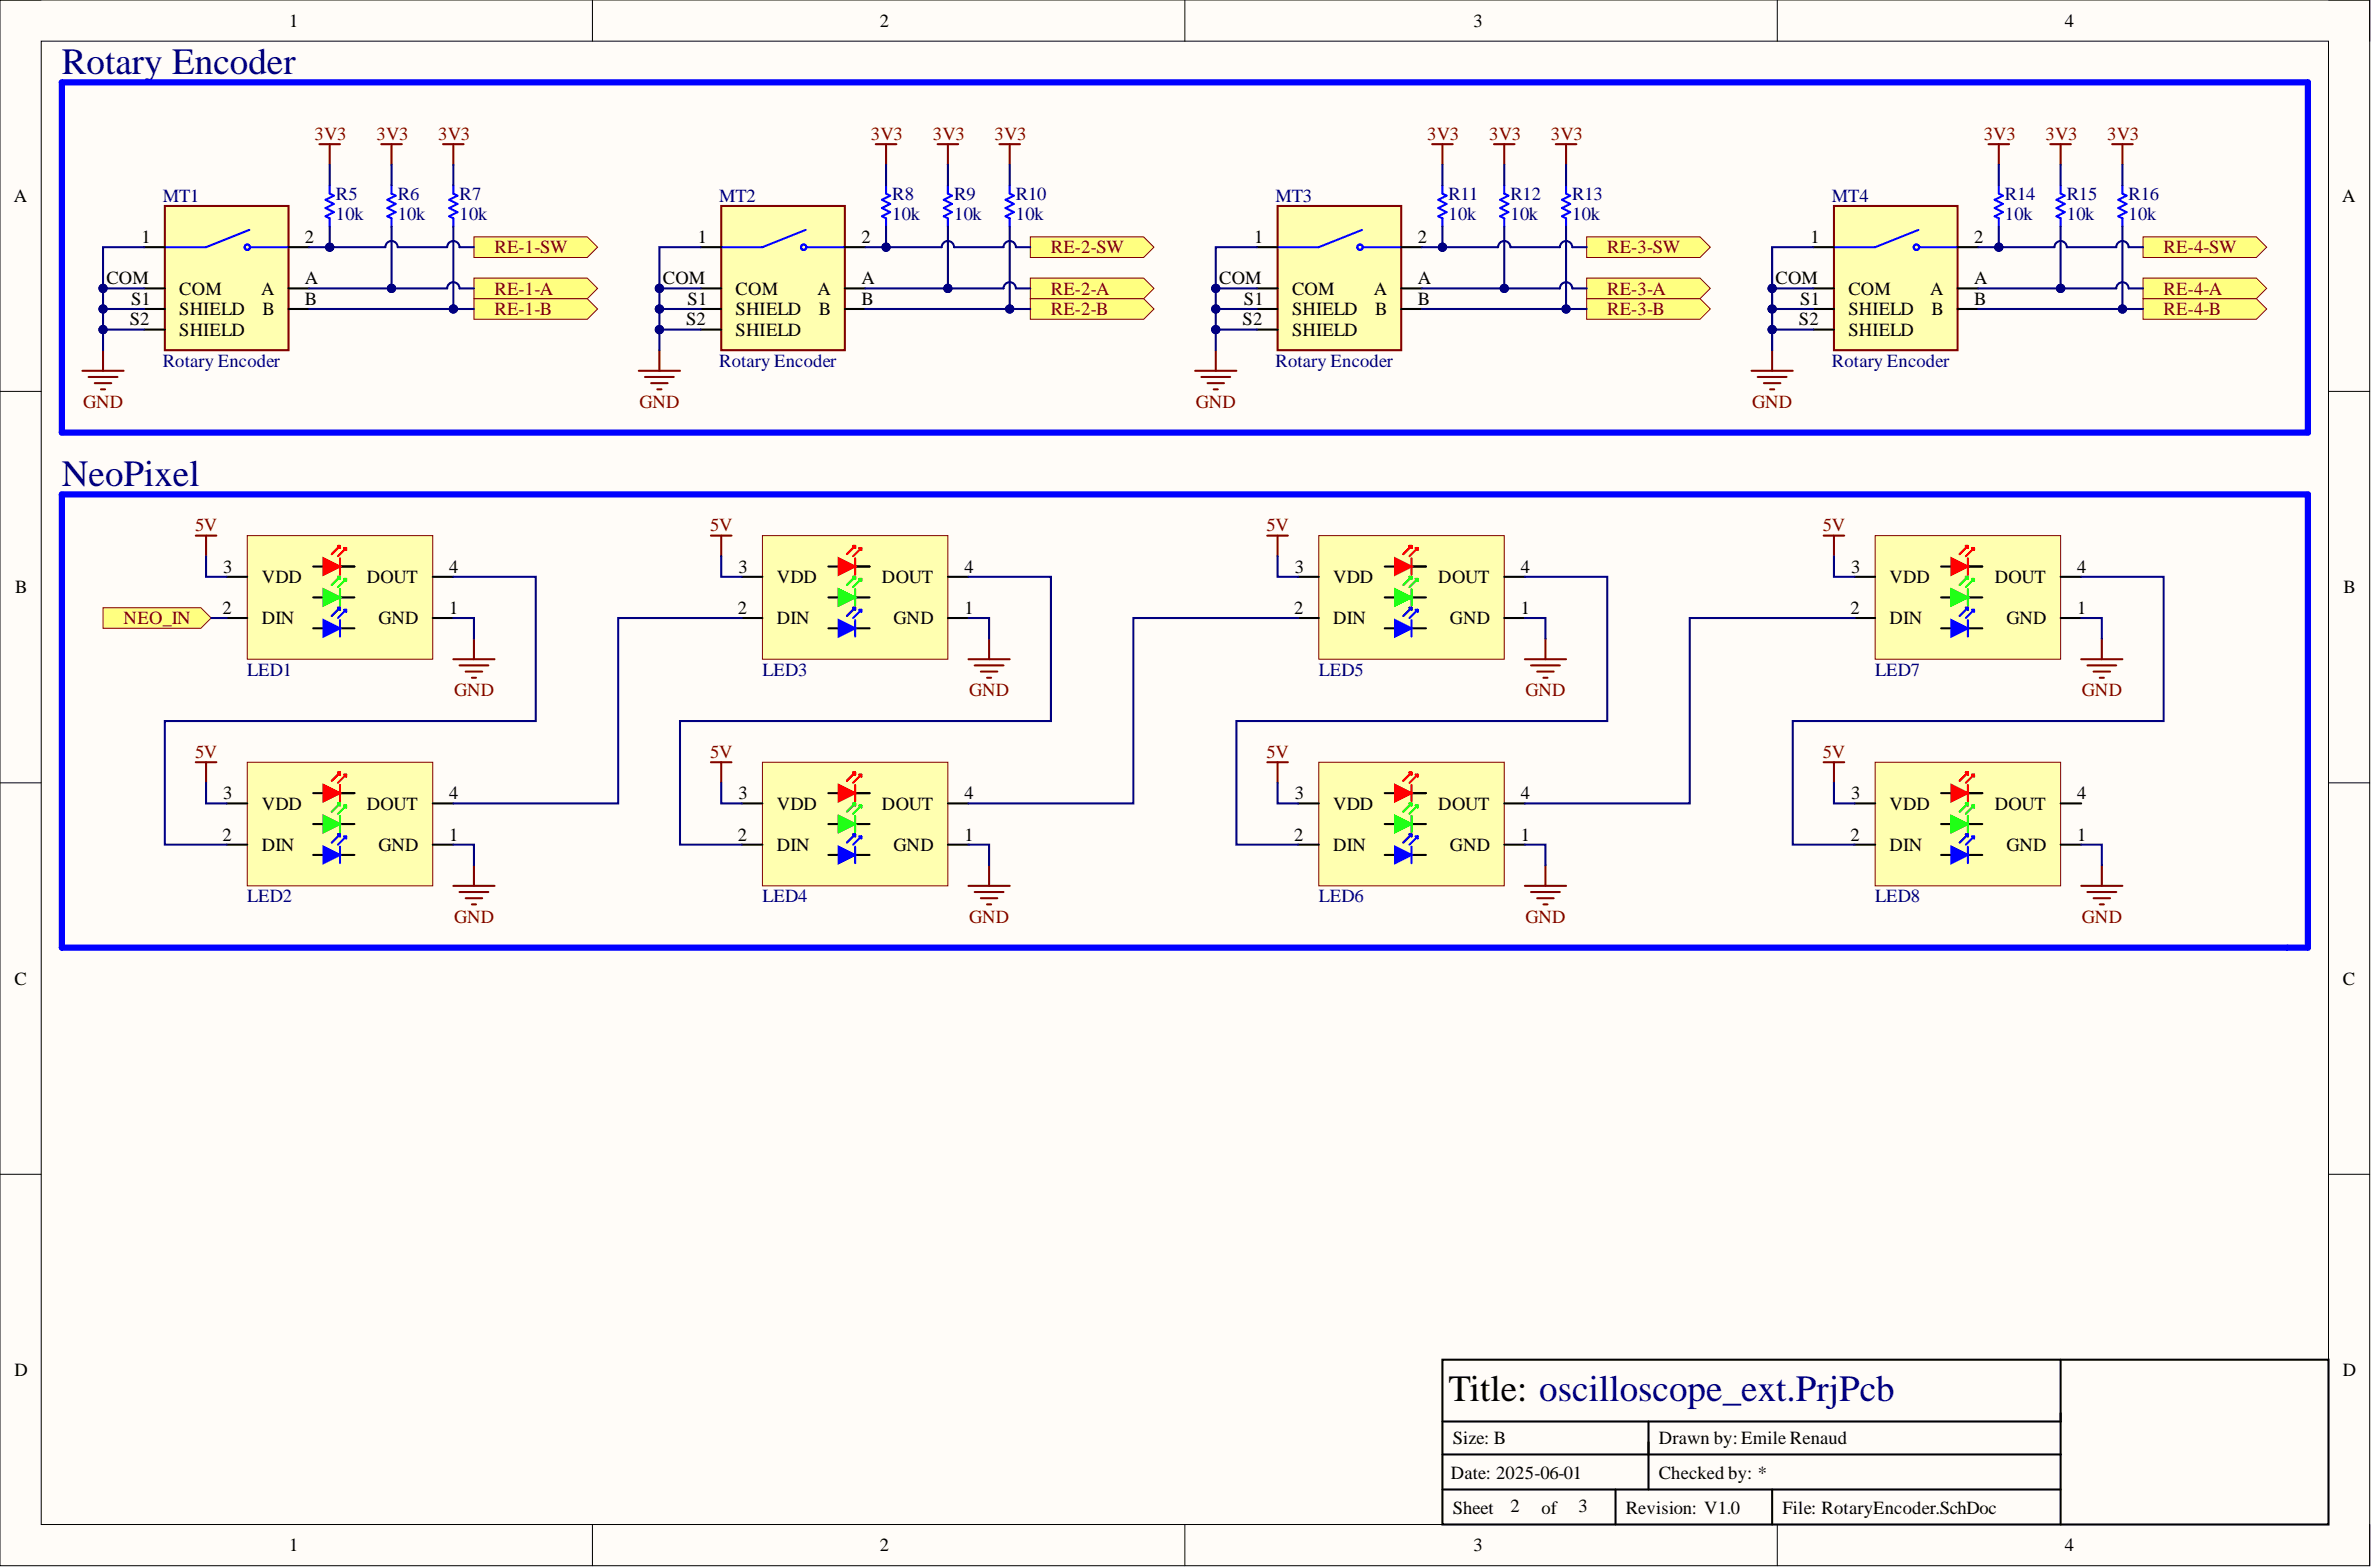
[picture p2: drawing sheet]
<svg xmlns="http://www.w3.org/2000/svg" width="292mm" height="193mm" viewBox="0 0 292 193" stroke-linecap="round" stroke-linejoin="round" font-family="sans-serif">
<defs><g id="words">
<g font-size="4.6" fill="#000080">
<text x="7.6" y="9.1">Rotary Encoder</text>
<text x="7.6" y="59.9">NeoPixel</text>
</g>
<text font-size="4.6" x="178.5" y="172.5">Title: oscilloscope_ext.PrjPcb</text>
<g font-size="2.3">
<text x="35.6" y="3.3">1</text>
<text x="108.4" y="3.3">2</text>
<text x="181.5" y="3.3">3</text>
<text x="254.4" y="3.3">4</text>
<text x="1.7" y="24.9">A</text>
<text x="17.4" y="29.9">1</text>
<text x="37.6" y="29.9">2</text>
<text x="86" y="29.9">1</text>
<text x="106.1" y="29.9">2</text>
<text x="154.5" y="29.9">1</text>
<text x="174.7" y="29.9">2</text>
<text x="223.1" y="29.9">1</text>
<text x="243.2" y="29.9">2</text>
<text x="288.6" y="24.9">A</text>
<text x="13.1" y="35">COM</text>
<text x="37.6" y="35">A</text>
<text x="81.7" y="35">COM</text>
<text x="106.1" y="35">A</text>
<text x="150.2" y="35">COM</text>
<text x="174.7" y="35">A</text>
<text x="218.7" y="35">COM</text>
<text x="243.2" y="35">A</text>
<text x="16" y="40.1">S2</text>
<text x="16.2" y="37.5">S1</text>
<text x="22.1" y="36.3">COM</text>
<text x="22.1" y="38.8">SHIELD</text>
<text x="22.1" y="41.3">SHIELD</text>
<text x="32.2" y="36.3">A</text>
<text x="32.3" y="38.8">B</text>
<text x="37.6" y="37.5">B</text>
<text x="84.5" y="40.1">S2</text>
<text x="84.7" y="37.5">S1</text>
<text x="90.6" y="36.3">COM</text>
<text x="90.6" y="38.8">SHIELD</text>
<text x="90.6" y="41.3">SHIELD</text>
<text x="100.7" y="36.3">A</text>
<text x="100.9" y="38.8">B</text>
<text x="106.1" y="37.5">B</text>
<text x="153.1" y="40.1">S2</text>
<text x="153.2" y="37.5">S1</text>
<text x="159.2" y="36.3">COM</text>
<text x="159.2" y="38.8">SHIELD</text>
<text x="159.2" y="41.3">SHIELD</text>
<text x="169.2" y="36.3">A</text>
<text x="169.4" y="38.8">B</text>
<text x="174.7" y="37.5">B</text>
<text x="221.6" y="40.1">S2</text>
<text x="221.8" y="37.5">S1</text>
<text x="227.7" y="36.3">COM</text>
<text x="227.7" y="38.8">SHIELD</text>
<text x="227.7" y="41.3">SHIELD</text>
<text x="237.8" y="36.3">A</text>
<text x="238" y="38.8">B</text>
<text x="243.2" y="37.5">B</text>
<text x="27.5" y="70.5">3</text>
<text x="32.2" y="71.8">VDD</text>
<text x="45.2" y="71.8">DOUT</text>
<text x="55.3" y="70.5">4</text>
<text x="91" y="70.5">3</text>
<text x="95.7" y="71.8">VDD</text>
<text x="108.7" y="71.8">DOUT</text>
<text x="118.8" y="70.5">4</text>
<text x="159.5" y="70.5">3</text>
<text x="164.2" y="71.8">VDD</text>
<text x="177.2" y="71.8">DOUT</text>
<text x="187.4" y="70.5">4</text>
<text x="228.1" y="70.5">3</text>
<text x="232.8" y="71.8">VDD</text>
<text x="245.7" y="71.8">DOUT</text>
<text x="255.9" y="70.5">4</text>
<text x="1.9" y="73.1">B</text>
<text x="27.4" y="75.6">2</text>
<text x="32.2" y="76.9">DIN</text>
<text x="46.6" y="76.9">GND</text>
<text x="55.3" y="75.6">1</text>
<text x="90.9" y="75.6">2</text>
<text x="95.7" y="76.9">DIN</text>
<text x="110.1" y="76.9">GND</text>
<text x="118.8" y="75.6">1</text>
<text x="159.4" y="75.6">2</text>
<text x="164.2" y="76.9">DIN</text>
<text x="178.6" y="76.9">GND</text>
<text x="187.4" y="75.6">1</text>
<text x="228" y="75.6">2</text>
<text x="232.8" y="76.9">DIN</text>
<text x="247.2" y="76.9">GND</text>
<text x="255.9" y="75.6">1</text>
<text x="288.7" y="73.1">B</text>
<text x="27.5" y="98.4">3</text>
<text x="32.2" y="99.7">VDD</text>
<text x="45.2" y="99.7">DOUT</text>
<text x="55.3" y="98.4">4</text>
<text x="91" y="98.4">3</text>
<text x="95.7" y="99.7">VDD</text>
<text x="108.7" y="99.7">DOUT</text>
<text x="118.8" y="98.4">4</text>
<text x="159.5" y="98.4">3</text>
<text x="164.2" y="99.7">VDD</text>
<text x="177.2" y="99.7">DOUT</text>
<text x="187.4" y="98.4">4</text>
<text x="228.1" y="98.4">3</text>
<text x="232.8" y="99.7">VDD</text>
<text x="245.7" y="99.7">DOUT</text>
<text x="255.9" y="98.4">4</text>
<text x="27.4" y="103.5">2</text>
<text x="32.2" y="104.8">DIN</text>
<text x="46.6" y="104.8">GND</text>
<text x="55.3" y="103.5">1</text>
<text x="90.9" y="103.5">2</text>
<text x="95.7" y="104.8">DIN</text>
<text x="110.1" y="104.8">GND</text>
<text x="118.8" y="103.5">1</text>
<text x="159.4" y="103.5">2</text>
<text x="164.2" y="104.8">DIN</text>
<text x="178.6" y="104.8">GND</text>
<text x="187.4" y="103.5">1</text>
<text x="228" y="103.5">2</text>
<text x="232.8" y="104.8">DIN</text>
<text x="247.2" y="104.8">GND</text>
<text x="255.9" y="103.5">1</text>
<text x="1.8" y="121.3">C</text>
<text x="288.6" y="121.3">C</text>
<text x="1.8" y="169.5">D</text>
<text x="288.6" y="169.5">D</text>
<text x="179" y="177.8">Size: B</text>
<text x="204.4" y="177.8">Drawn by: Emile Renaud</text>
<text x="178.7" y="182.2">Date: 2025-06-01</text>
<text x="204.4" y="182.2">Checked by: *</text>
<text x="35.6" y="191">1</text>
<text x="108.4" y="191">2</text>
<text x="179" y="186.5">Sheet</text>
<text x="181.5" y="191">3</text>
<text x="186.1" y="186.2">2</text>
<text x="189.9" y="186.5">of</text>
<text x="194.5" y="186.2">3</text>
<text x="200.3" y="186.5">Revision: V1.0</text>
<text x="219.6" y="186.5">File: RotaryEncoder.SchDoc</text>
<text x="254.4" y="191">4</text>
</g>
<g font-size="2.3" fill="#800000">
<text x="38.8" y="17.2">3V3</text>
<text x="46.4" y="17.2">3V3</text>
<text x="54" y="17.2">3V3</text>
<text x="107.3" y="17.2">3V3</text>
<text x="114.9" y="17.2">3V3</text>
<text x="122.5" y="17.2">3V3</text>
<text x="175.8" y="17.2">3V3</text>
<text x="183.5" y="17.2">3V3</text>
<text x="191.1" y="17.2">3V3</text>
<text x="244.4" y="17.2">3V3</text>
<text x="252" y="17.2">3V3</text>
<text x="259.6" y="17.2">3V3</text>
<text x="60.9" y="31.2">RE-1-SW</text>
<text x="129.5" y="31.2">RE-2-SW</text>
<text x="198" y="31.2">RE-3-SW</text>
<text x="266.6" y="31.2">RE-4-SW</text>
<text x="60.9" y="36.3">RE-1-A</text>
<text x="60.9" y="38.8">RE-1-B</text>
<text x="129.5" y="36.3">RE-2-A</text>
<text x="129.5" y="38.8">RE-2-B</text>
<text x="198" y="36.3">RE-3-A</text>
<text x="198" y="38.8">RE-3-B</text>
<text x="266.6" y="36.3">RE-4-A</text>
<text x="266.6" y="38.8">RE-4-B</text>
<text x="10.2" y="50.2">GND</text>
<text x="78.8" y="50.2">GND</text>
<text x="147.3" y="50.2">GND</text>
<text x="215.9" y="50.2">GND</text>
<text x="24" y="65.5">5V</text>
<text x="87.5" y="65.5">5V</text>
<text x="156" y="65.5">5V</text>
<text x="224.6" y="65.5">5V</text>
<text x="15.2" y="76.9">NEO_IN</text>
<text x="55.9" y="85.7">GND</text>
<text x="119.4" y="85.7">GND</text>
<text x="187.9" y="85.7">GND</text>
<text x="256.5" y="85.7">GND</text>
<text x="24" y="93.4">5V</text>
<text x="87.5" y="93.4">5V</text>
<text x="156" y="93.4">5V</text>
<text x="224.6" y="93.4">5V</text>
<text x="55.9" y="113.7">GND</text>
<text x="119.4" y="113.7">GND</text>
<text x="187.9" y="113.7">GND</text>
<text x="256.5" y="113.7">GND</text>
</g>
<g font-size="2.3" fill="#000080">
<text x="20.1" y="24.9">MT1</text>
<text x="41.4" y="27.1">10k</text>
<text x="41.4" y="24.6">R5</text>
<text x="49" y="27.1">10k</text>
<text x="49" y="24.6">R6</text>
<text x="56.6" y="27.1">10k</text>
<text x="56.6" y="24.6">R7</text>
<text x="88.6" y="24.9">MT2</text>
<text x="109.9" y="27.1">10k</text>
<text x="109.9" y="24.6">R8</text>
<text x="117.5" y="27.1">10k</text>
<text x="117.5" y="24.6">R9</text>
<text x="125.2" y="27.1">10k</text>
<text x="125.2" y="24.6">R10</text>
<text x="157.1" y="24.9">MT3</text>
<text x="178.5" y="27.1">10k</text>
<text x="178.5" y="24.6">R11</text>
<text x="186.1" y="27.1">10k</text>
<text x="186.1" y="24.6">R12</text>
<text x="193.7" y="27.1">10k</text>
<text x="193.7" y="24.6">R13</text>
<text x="225.7" y="24.9">MT4</text>
<text x="247" y="27.1">10k</text>
<text x="247" y="24.6">R14</text>
<text x="254.6" y="27.1">10k</text>
<text x="254.6" y="24.6">R15</text>
<text x="262.2" y="27.1">10k</text>
<text x="262.2" y="24.6">R16</text>
<text x="20.1" y="45.2">Rotary Encoder</text>
<text x="88.6" y="45.2">Rotary Encoder</text>
<text x="157.1" y="45.2">Rotary Encoder</text>
<text x="225.7" y="45.2">Rotary Encoder</text>
<text x="30.5" y="83.2">LED1</text>
<text x="93.9" y="83.2">LED3</text>
<text x="162.5" y="83.2">LED5</text>
<text x="231" y="83.2">LED7</text>
<text x="30.5" y="111.1">LED2</text>
<text x="93.9" y="111.1">LED4</text>
<text x="162.5" y="111.1">LED6</text>
<text x="231" y="111.1">LED8</text>
</g>
</g></defs>
<path d="M0 0h291.9v192.8h-291.9z" fill-rule="evenodd" fill="#fffcf8"/>
<path d="M0 0h291.9v192.8h-291.9z" fill="none" stroke="#000" stroke-width=".12"/>
<path d="M5.1 5.1h281.8v182.6h-281.8z" fill-rule="evenodd" fill="#fffcf8"/>
<g fill="none" stroke="#000" stroke-width=".12">
<path d="M0 0h5.1M73 0v5.1M146 0v5.1M219 0v5.1M286.9 0h5v5.1M5.1 5.1h281.8v182.6h-281.8zM0 48.2h5.1M286.9 48.2h5M0 96.4h5.1M286.9 96.4h5M0 144.6h5.1M286.9 144.6h5"/>
<path d="M73 187.7v5.1M146 187.7v5.1M219 187.7v5.1M291.9 187.7v5.1"/>
</g>
<path d="M177.7 167.4h109.2v20.3h-109.2zM177.7 175.1h76.2M177.7 179.1h76.2M203.1 175.1v8.3M253.9 167.4v20.3M177.7 183.4h76.2M199 183.4v4.3M218.3 183.4v4.3" fill="none" stroke="#000" stroke-width=".25"/>
<path d="M20.3 25.4h15.2v17.7h-15.2z" fill-rule="evenodd" fill="#ffffb0"/>
<path d="M20.3 25.4h15.2v17.7h-15.2z" fill="none" stroke="#800000" stroke-width=".25"/>
<g fill="none" stroke="#00f" stroke-width=".25">
<path d="M30.7 28.3l-5.3 2.1h-5.1M30.8 30.4h4.7"/>
<circle cx="30.5" cy="30.4" r=".33"/>
</g>
<path d="M17.8 30.4h2.5M17.8 35.5h2.5M17.8 38.1h2.5M35.5 30.4h2.6M35.5 35.5h2.6M35.5 38.1h2.6M17.8 40.6h2.5" fill="none" stroke="#000" stroke-width=".25"/>
<path d="M30.5 66h22.8v15.2h-22.8z" fill-rule="evenodd" fill="#ffffb0"/>
<path d="M30.5 66h22.8v15.2h-22.8z" fill="none" stroke="#800000" stroke-width=".12"/>
<path d="M27.9 71h2.6M38.6 69.8h5.1M38.6 73.6h5.1M38.6 77.4h5.1M53.3 76.1h2.5" fill="none" stroke="#000" stroke-width=".25"/>
<path d="M39.9 68.7l2 1.1-2 1z" fill="#f00"/>
<path d="M39.9 68.7l2 1.1-2 1zM41.6 67.2h.3v.3zM41.9 68.7v2.1M41.9 67.2l-1 1M42.4 67.5h.2v.2zM42.6 67.5l-1 1" fill="none" stroke="#f00" stroke-width=".25"/>
<path d="M27.9 76.1h2.6" fill="none" stroke="#000" stroke-width=".25"/>
<path d="M39.9 72.6l2 1-2 1z" fill="#0f0"/>
<path d="M39.9 72.6l2 1-2 1zM41.6 71h.3v.3zM41.9 72.6v2M41.9 71l-1 1M42.4 71.3h.2v.2zM42.6 71.3l-1 1" fill="none" stroke="#0f0" stroke-width=".25"/>
<path d="M41.6 71h.3v.3zM41.9 71l-1 1" fill="none" stroke="#f00" stroke-width=".25"/>
<path d="M53.3 71h2.5" fill="none" stroke="#000" stroke-width=".25"/>
<path d="M39.9 76.4l2 1-2 1z" fill="#00f"/>
<path d="M40.6 22.8v1l.5 .3-1 .5 1 .5-1 .5 1 .5-1 .5 .5 .3v1M48.2 22.8v1l.5 .3-1 .5 1 .5-1 .5 1 .5-1 .5 .5 .3v1M55.8 22.8v1l.6 .3-1.1 .5 1.1 .5-1.1 .5 1.1 .5-1.1 .5 .5 .3v1M39.9 76.4l2 1-2 1zM41.6 74.8h.3v.3zM41.9 76.4v2M41.9 74.8l-1 1.1M42.4 75.1h.2v.2zM42.6 75.1l-1 1" fill="none" stroke="#00f" stroke-width=".25"/>
<path d="M41.6 74.8h.3v.3zM41.9 74.8l-1 1.1" fill="none" stroke="#f00" stroke-width=".25"/>
<path d="M39.3 17.8h2.6M40.6 17.8v2.5M47 17.8h2.5M48.2 17.8v2.5M54.6 17.8h2.5M55.8 17.8v2.5M10.2 45.7h5M10.9 46.4h3.6M11.7 47.2h2M12.4 47.9h.5M12.7 43.1v2.6" fill="none" stroke="#800000" stroke-width=".25"/>
<path d="M58.4 29.2h14l1.2 1.2-1.2 1.3h-14z" fill-rule="evenodd" fill="#ffff80"/>
<path d="M58.4 29.2h14l1.2 1.2-1.2 1.3h-14z" fill="none" stroke="#800000" stroke-width=".12"/>
<path d="M58.4 34.2h14l1.2 1.3-1.2 1.3h-14z" fill-rule="evenodd" fill="#ffff80"/>
<path d="M58.4 34.2h14l1.2 1.3-1.2 1.3h-14z" fill="none" stroke="#800000" stroke-width=".12"/>
<path d="M58.4 36.8h14l1.2 1.3-1.2 1.2h-14z" fill-rule="evenodd" fill="#ffff80"/>
<path d="M58.4 36.8h14l1.2 1.3-1.2 1.2h-14z" fill="none" stroke="#800000" stroke-width=".12"/>
<path d="M88.9 25.4h15.2v17.7h-15.2z" fill-rule="evenodd" fill="#ffffb0"/>
<path d="M107.9 17.8h2.5M109.2 17.8v2.5M115.5 17.8h2.5M116.8 17.8v2.5M123.1 17.8h2.6M124.4 17.8v2.5M88.9 25.4h15.2v17.7h-15.2zM78.7 45.7h5.1M79.5 46.4h3.5M80.2 47.2h2.1M81 47.9h.5M81.2 43.1v2.6" fill="none" stroke="#800000" stroke-width=".25"/>
<g fill="none" stroke="#00f" stroke-width=".25">
<path d="M99.3 28.3l-5.4 2.1h-5M99.4 30.4h4.7M109.2 22.8v1l.5 .3-1 .5 1 .5-1 .5 1 .5-1 .5 .5 .3v1M116.8 22.8v1l.5 .3-1 .5 1 .5-1 .5 1 .5-1 .5 .5 .3v1M124.4 22.8v1l.5 .3-1 .5 1 .5-1 .5 1 .5-1 .5 .5 .3v1"/>
<circle cx="99" cy="30.4" r=".33"/>
</g>
<path d="M86.3 30.4h2.6M86.3 35.5h2.6M86.3 38.1h2.6M104.1 30.4h2.5M104.1 35.5h2.5M104.1 38.1h2.5M86.3 40.6h2.6" fill="none" stroke="#000" stroke-width=".25"/>
<path d="M126.9 29.2h14l1.3 1.2-1.3 1.3h-14z" fill-rule="evenodd" fill="#ffff80"/>
<path d="M126.9 29.2h14l1.3 1.2-1.3 1.3h-14z" fill="none" stroke="#800000" stroke-width=".12"/>
<path d="M126.9 34.2h14l1.3 1.3-1.3 1.3h-14z" fill-rule="evenodd" fill="#ffff80"/>
<path d="M126.9 34.2h14l1.3 1.3-1.3 1.3h-14z" fill="none" stroke="#800000" stroke-width=".12"/>
<path d="M126.9 36.8h14l1.3 1.3-1.3 1.2h-14z" fill-rule="evenodd" fill="#ffff80"/>
<path d="M126.9 36.8h14l1.3 1.3-1.3 1.2h-14z" fill="none" stroke="#800000" stroke-width=".12"/>
<path d="M157.4 25.4h15.2v17.7h-15.2z" fill-rule="evenodd" fill="#ffffb0"/>
<path d="M176.4 17.8h2.6M177.7 17.8v2.5M184 17.8h2.6M185.3 17.8v2.5M191.7 17.8h2.5M192.9 17.8v2.5M157.4 25.4h15.2v17.7h-15.2zM147.2 45.7h5.1M148 46.4h3.6M148.8 47.2h2M149.5 47.9h.5M149.8 43.1v2.6" fill="none" stroke="#800000" stroke-width=".25"/>
<g fill="none" stroke="#00f" stroke-width=".25">
<path d="M167.8 28.3l-5.3 2.1h-5.1M167.9 30.4h4.7M177.7 22.8v1l.5 .3-1 .5 1 .5-1 .5 1 .5-1 .5 .5 .3v1M185.3 22.8v1l.5 .3-1 .5 1 .5-1 .5 1 .5-1 .5 .5 .3v1M192.9 22.8v1l.5 .3-1 .5 1 .5-1 .5 1 .5-1 .5 .5 .3v1"/>
<circle cx="167.6" cy="30.4" r=".33"/>
</g>
<path d="M154.9 30.4h2.5M154.9 35.5h2.5M154.9 38.1h2.5M172.6 30.4h2.6M172.6 35.5h2.6M172.6 38.1h2.6M154.9 40.6h2.5" fill="none" stroke="#000" stroke-width=".25"/>
<path d="M195.5 29.2h13.9l1.3 1.2-1.3 1.3h-13.9z" fill-rule="evenodd" fill="#ffff80"/>
<path d="M195.5 29.2h13.9l1.3 1.2-1.3 1.3h-13.9z" fill="none" stroke="#800000" stroke-width=".12"/>
<path d="M195.5 34.2h13.9l1.3 1.3-1.3 1.3h-13.9z" fill-rule="evenodd" fill="#ffff80"/>
<path d="M195.5 34.2h13.9l1.3 1.3-1.3 1.3h-13.9z" fill="none" stroke="#800000" stroke-width=".12"/>
<path d="M195.5 36.8h13.9l1.3 1.3-1.3 1.2h-13.9z" fill-rule="evenodd" fill="#ffff80"/>
<path d="M195.5 36.8h13.9l1.3 1.3-1.3 1.2h-13.9z" fill="none" stroke="#800000" stroke-width=".12"/>
<path d="M225.9 25.4h15.3v17.7h-15.3z" fill-rule="evenodd" fill="#ffffb0"/>
<path d="M245 17.8h2.5M246.2 17.8v2.5M252.6 17.8h2.5M253.9 17.8v2.5M260.2 17.8h2.5M261.5 17.8v2.5M225.9 25.4h15.3v17.7h-15.3zM215.8 45.7h5.1M216.5 46.4h3.6M217.3 47.2h2M218.1 47.9h.5M218.3 43.1v2.6" fill="none" stroke="#800000" stroke-width=".25"/>
<g fill="none" stroke="#00f" stroke-width=".25">
<path d="M236.3 28.3l-5.3 2.1h-5.1M236.5 30.4h4.7M246.2 22.8v1l.6 .3-1.1 .5 1.1 .5-1.1 .5 1.1 .5-1.1 .5 .5 .3v1M253.9 22.8v1l.5 .3-1 .5 1 .5-1 .5 1 .5-1 .5 .5 .3v1M261.5 22.8v1l.5 .3-1 .5 1 .5-1 .5 1 .5-1 .5 .5 .3v1"/>
<circle cx="236.1" cy="30.4" r=".33"/>
</g>
<path d="M223.4 30.4h2.5M223.4 35.5h2.5M223.4 38.1h2.5M241.2 30.4h2.5M241.2 35.5h2.5M241.2 38.1h2.5M223.4 40.6h2.5" fill="none" stroke="#000" stroke-width=".25"/>
<path d="M264 29.2h14l1.2 1.2-1.2 1.3h-14z" fill-rule="evenodd" fill="#ffff80"/>
<path d="M264 29.2h14l1.2 1.2-1.2 1.3h-14z" fill="none" stroke="#800000" stroke-width=".12"/>
<path d="M264 34.2h14l1.2 1.3-1.2 1.3h-14z" fill-rule="evenodd" fill="#ffff80"/>
<path d="M264 34.2h14l1.2 1.3-1.2 1.3h-14z" fill="none" stroke="#800000" stroke-width=".12"/>
<path d="M264 36.8h14l1.2 1.3-1.2 1.2h-14z" fill-rule="evenodd" fill="#ffff80"/>
<path d="M264 36.8h14l1.2 1.3-1.2 1.2h-14z" fill="none" stroke="#800000" stroke-width=".12"/>
<path d="M7.6 10.1h276.7v43.2h-276.7z" fill="none" stroke="#00f" stroke-width=".76"/>
<path d="M24.1 66h2.6M25.4 66v2.5M58.4 78.6v2.6M55.8 81.2h5.1M56.6 81.9h3.6M57.4 82.7h2M58.1 83.5h.5" fill="none" stroke="#800000" stroke-width=".25"/>
<path d="M30.5 93.9h22.8v15.2h-22.8z" fill-rule="evenodd" fill="#ffffb0"/>
<path d="M30.5 93.9h22.8v15.2h-22.8z" fill="none" stroke="#800000" stroke-width=".12"/>
<path d="M27.9 98.9h2.6M38.6 97.7h5.1M38.6 101.5h5.1M38.6 105.3h5.1M53.3 104h2.5" fill="none" stroke="#000" stroke-width=".25"/>
<path d="M39.9 96.7l2 1-2 1z" fill="#f00"/>
<path d="M39.9 96.7l2 1-2 1zM41.6 95.1h.3v.3zM41.9 96.7v2M41.9 95.1l-1 1M42.4 95.4h.2v.2zM42.6 95.4l-1 1" fill="none" stroke="#f00" stroke-width=".25"/>
<path d="M27.9 104h2.6" fill="none" stroke="#000" stroke-width=".25"/>
<path d="M39.9 100.5l2 1-2 1z" fill="#0f0"/>
<path d="M41.6 98.9h.3v.3zM41.9 98.9l-1 1.1M42.4 99.2h.2v.2zM42.6 99.2l-1 1M39.9 100.5l2 1-2 1zM41.9 100.5v2" fill="none" stroke="#0f0" stroke-width=".25"/>
<path d="M41.6 98.9h.3v.3zM41.9 98.9l-1 1.1" fill="none" stroke="#f00" stroke-width=".25"/>
<path d="M53.3 98.9h2.5" fill="none" stroke="#000" stroke-width=".25"/>
<path d="M39.9 104.3l2 1-2 1z" fill="#00f"/>
<path d="M39.9 104.3l2 1-2 1zM41.6 102.7h.3v.3zM41.9 104.3v2M41.9 102.7l-1 1.1M42.4 103h.2v.3zM42.6 103l-1 1" fill="none" stroke="#00f" stroke-width=".25"/>
<path d="M41.6 102.7h.3v.3zM41.9 102.7l-1 1.1" fill="none" stroke="#f00" stroke-width=".25"/>
<path d="M24.1 93.9h2.6M25.4 93.9v2.5M55.8 109.1h5.1M56.6 109.8h3.6M57.4 110.6h2M58.1 111.4h.5M58.4 106.6v2.5" fill="none" stroke="#800000" stroke-width=".25"/>
<path d="M12.7 74.8h12l1.3 1.3-1.3 1.3h-12z" fill-rule="evenodd" fill="#ffff80"/>
<path d="M12.7 74.8h12l1.3 1.3-1.3 1.3h-12z" fill="none" stroke="#800000" stroke-width=".12"/>
<path d="M93.9 66h22.9v15.2h-22.9z" fill-rule="evenodd" fill="#ffffb0"/>
<path d="M93.9 66h22.9v15.2h-22.9z" fill="none" stroke="#800000" stroke-width=".12"/>
<path d="M91.4 71h2.5M102.1 69.8h5M102.1 73.6h5M102.1 77.4h5M116.8 76.1h2.5" fill="none" stroke="#000" stroke-width=".25"/>
<path d="M103.3 68.7l2.1 1.1-2.1 1z" fill="#f00"/>
<path d="M103.3 68.7l2.1 1.1-2.1 1zM105.1 67.2h.3v.3zM105.4 68.7v2.1M105.4 67.2l-1.1 1M105.9 67.5h.2v.2zM106.1 67.5l-1 1" fill="none" stroke="#f00" stroke-width=".25"/>
<path d="M91.4 76.1h2.5" fill="none" stroke="#000" stroke-width=".25"/>
<path d="M103.3 72.6l2.1 1-2.1 1z" fill="#0f0"/>
<path d="M103.3 72.6l2.1 1-2.1 1zM105.1 71h.3v.3zM105.4 72.6v2M105.4 71l-1.1 1M105.9 71.3h.2v.2zM106.1 71.3l-1 1" fill="none" stroke="#0f0" stroke-width=".25"/>
<path d="M105.1 71h.3v.3zM105.4 71l-1.1 1" fill="none" stroke="#f00" stroke-width=".25"/>
<path d="M116.8 71h2.5" fill="none" stroke="#000" stroke-width=".25"/>
<path d="M103.3 76.4l2.1 1-2.1 1z" fill="#00f"/>
<path d="M103.3 76.4l2.1 1-2.1 1zM105.1 74.8h.3v.3zM105.4 76.4v2M105.4 74.8l-1.1 1.1M105.9 75.1h.2v.2zM106.1 75.1l-1 1" fill="none" stroke="#00f" stroke-width=".25"/>
<path d="M105.1 74.8h.3v.3zM105.4 74.8l-1.1 1.1" fill="none" stroke="#f00" stroke-width=".25"/>
<path d="M87.6 66h2.5M88.9 66v2.5M121.9 78.6v2.6M119.3 81.2h5.1M120.1 81.9h3.5M120.8 82.7h2.1M121.6 83.5h.5" fill="none" stroke="#800000" stroke-width=".25"/>
<path d="M93.9 93.9h22.9v15.2h-22.9z" fill-rule="evenodd" fill="#ffffb0"/>
<path d="M93.9 93.9h22.9v15.2h-22.9z" fill="none" stroke="#800000" stroke-width=".12"/>
<path d="M91.4 98.9h2.5M102.1 97.7h5M102.1 101.5h5M102.1 105.3h5M116.8 104h2.5" fill="none" stroke="#000" stroke-width=".25"/>
<path d="M103.3 96.7l2.1 1-2.1 1z" fill="#f00"/>
<path d="M103.3 96.7l2.1 1-2.1 1zM105.1 95.1h.3v.3zM105.4 96.7v2M105.4 95.1l-1.1 1M105.9 95.4h.2v.2zM106.1 95.4l-1 1" fill="none" stroke="#f00" stroke-width=".25"/>
<path d="M91.4 104h2.5" fill="none" stroke="#000" stroke-width=".25"/>
<path d="M103.3 100.5l2.1 1-2.1 1z" fill="#0f0"/>
<path d="M105.1 98.9h.3v.3zM105.4 98.9l-1.1 1.1M105.9 99.2h.2v.2zM106.1 99.2l-1 1M103.3 100.5l2.1 1-2.1 1zM105.4 100.5v2" fill="none" stroke="#0f0" stroke-width=".25"/>
<path d="M105.1 98.9h.3v.3zM105.4 98.9l-1.1 1.1" fill="none" stroke="#f00" stroke-width=".25"/>
<path d="M116.8 98.9h2.5" fill="none" stroke="#000" stroke-width=".25"/>
<path d="M103.3 104.3l2.1 1-2.1 1z" fill="#00f"/>
<path d="M103.3 104.3l2.1 1-2.1 1zM105.1 102.7h.3v.3zM105.4 104.3v2M105.4 102.7l-1.1 1.1M105.9 103h.2v.3zM106.1 103l-1 1" fill="none" stroke="#00f" stroke-width=".25"/>
<path d="M105.1 102.7h.3v.3zM105.4 102.7l-1.1 1.1" fill="none" stroke="#f00" stroke-width=".25"/>
<path d="M87.6 93.9h2.5M88.9 93.9v2.5M119.3 109.1h5.1M120.1 109.8h3.5M120.8 110.6h2.1M121.6 111.4h.5M121.9 106.6v2.5" fill="none" stroke="#800000" stroke-width=".25"/>
<path d="M231 66h22.9v15.2h-22.9z" fill-rule="evenodd" fill="#ffffb0"/>
<path d="M231 66h22.9v15.2h-22.9z" fill="none" stroke="#800000" stroke-width=".12"/>
<path d="M228.5 71h2.5M239.1 69.8h5.1M239.1 73.6h5.1M239.1 77.4h5.1M253.9 76.1h2.5" fill="none" stroke="#000" stroke-width=".25"/>
<path d="M240.4 68.7l2 1.1-2 1z" fill="#f00"/>
<path d="M240.4 68.7l2 1.1-2 1zM242.2 67.2h.2v.3zM242.4 68.7v2.1M242.4 67.2l-1 1M242.9 67.5h.3v.2zM243.2 67.5l-1 1" fill="none" stroke="#f00" stroke-width=".25"/>
<path d="M228.5 76.1h2.5" fill="none" stroke="#000" stroke-width=".25"/>
<path d="M240.4 72.6l2 1-2 1z" fill="#0f0"/>
<path d="M240.4 72.6l2 1-2 1zM242.2 71h.2v.3zM242.4 72.6v2M242.4 71l-1 1M242.9 71.3h.3v.2zM243.2 71.3l-1 1" fill="none" stroke="#0f0" stroke-width=".25"/>
<path d="M242.2 71h.2v.3zM242.4 71l-1 1" fill="none" stroke="#f00" stroke-width=".25"/>
<path d="M253.9 71h2.5" fill="none" stroke="#000" stroke-width=".25"/>
<path d="M240.4 76.4l2 1-2 1z" fill="#00f"/>
<path d="M240.4 76.4l2 1-2 1zM242.2 74.8h.2v.3zM242.4 76.4v2M242.4 74.8l-1 1.1M242.9 75.1h.3v.2zM243.2 75.1l-1 1" fill="none" stroke="#00f" stroke-width=".25"/>
<path d="M242.2 74.8h.2v.3zM242.4 74.8l-1 1.1" fill="none" stroke="#f00" stroke-width=".25"/>
<path d="M224.7 66h2.5M225.9 66v2.5M258.9 78.6v2.6M256.4 81.2h5.1M257.2 81.9h3.5M257.9 82.7h2.1M258.7 83.5h.5" fill="none" stroke="#800000" stroke-width=".25"/>
<path d="M231 93.9h22.9v15.2h-22.9z" fill-rule="evenodd" fill="#ffffb0"/>
<path d="M231 93.9h22.9v15.2h-22.9z" fill="none" stroke="#800000" stroke-width=".12"/>
<path d="M228.5 98.9h2.5M239.1 97.7h5.1M239.1 101.5h5.1M239.1 105.3h5.1M253.9 104h2.5" fill="none" stroke="#000" stroke-width=".25"/>
<path d="M240.4 96.7l2 1-2 1z" fill="#f00"/>
<path d="M240.4 96.7l2 1-2 1zM242.2 95.1h.2v.3zM242.4 96.7v2M242.4 95.1l-1 1M242.9 95.4h.3v.2zM243.2 95.4l-1 1" fill="none" stroke="#f00" stroke-width=".25"/>
<path d="M228.5 104h2.5" fill="none" stroke="#000" stroke-width=".25"/>
<path d="M240.4 100.5l2 1-2 1z" fill="#0f0"/>
<path d="M242.2 98.9h.2v.3zM242.4 98.9l-1 1.1M242.9 99.2h.3v.2zM243.2 99.2l-1 1M240.4 100.5l2 1-2 1zM242.4 100.5v2" fill="none" stroke="#0f0" stroke-width=".25"/>
<path d="M242.2 98.9h.2v.3zM242.4 98.9l-1 1.1" fill="none" stroke="#f00" stroke-width=".25"/>
<path d="M253.9 98.9h2.5" fill="none" stroke="#000" stroke-width=".25"/>
<path d="M240.4 104.3l2 1-2 1z" fill="#00f"/>
<path d="M240.4 104.3l2 1-2 1zM242.2 102.7h.2v.3zM242.4 104.3v2M242.4 102.7l-1 1.1M242.9 103h.3v.3zM243.2 103l-1 1" fill="none" stroke="#00f" stroke-width=".25"/>
<path d="M242.2 102.7h.2v.3zM242.4 102.7l-1 1.1" fill="none" stroke="#f00" stroke-width=".25"/>
<path d="M224.7 93.9h2.5M225.9 93.9v2.5M256.4 109.1h5.1M257.2 109.8h3.5M257.9 110.6h2.1M258.7 111.4h.5M258.9 106.6v2.5" fill="none" stroke="#800000" stroke-width=".25"/>
<path d="M162.5 66h22.8v15.2h-22.8z" fill-rule="evenodd" fill="#ffffb0"/>
<path d="M162.5 66h22.8v15.2h-22.8z" fill="none" stroke="#800000" stroke-width=".12"/>
<path d="M159.9 71h2.6M170.6 69.8h5.1M170.6 73.6h5.1M170.6 77.4h5.1M185.3 76.1h2.6" fill="none" stroke="#000" stroke-width=".25"/>
<path d="M171.9 68.7l2 1.1-2 1z" fill="#f00"/>
<path d="M171.9 68.7l2 1.1-2 1zM173.6 67.2h.3v.3zM173.9 68.7v2.1M173.9 67.2l-1 1M174.4 67.5h.3v.2zM174.7 67.5l-1.1 1" fill="none" stroke="#f00" stroke-width=".25"/>
<path d="M159.9 76.1h2.6" fill="none" stroke="#000" stroke-width=".25"/>
<path d="M171.9 72.6l2 1-2 1z" fill="#0f0"/>
<path d="M171.9 72.6l2 1-2 1zM173.6 71h.3v.3zM173.9 72.6v2M173.9 71l-1 1M174.4 71.3h.3v.2zM174.7 71.3l-1.1 1" fill="none" stroke="#0f0" stroke-width=".25"/>
<path d="M173.6 71h.3v.3zM173.9 71l-1 1" fill="none" stroke="#f00" stroke-width=".25"/>
<path d="M185.3 71h2.6" fill="none" stroke="#000" stroke-width=".25"/>
<path d="M171.9 76.4l2 1-2 1z" fill="#00f"/>
<path d="M171.9 76.4l2 1-2 1zM173.6 74.8h.3v.3zM173.9 76.4v2M173.9 74.8l-1 1.1M174.4 75.1h.3v.2zM174.7 75.1l-1.1 1" fill="none" stroke="#00f" stroke-width=".25"/>
<path d="M173.6 74.8h.3v.3zM173.9 74.8l-1 1.1" fill="none" stroke="#f00" stroke-width=".25"/>
<path d="M156.1 66h2.6M157.4 66v2.5M190.4 78.6v2.6M187.9 81.2h5M188.6 81.9h3.6M189.4 82.7h2M190.1 83.5h.6" fill="none" stroke="#800000" stroke-width=".25"/>
<path d="M162.5 93.9h22.8v15.2h-22.8z" fill-rule="evenodd" fill="#ffffb0"/>
<path d="M162.5 93.9h22.8v15.2h-22.8z" fill="none" stroke="#800000" stroke-width=".12"/>
<path d="M159.9 98.9h2.6M170.6 97.7h5.1M170.6 101.5h5.1M170.6 105.3h5.1M185.3 104h2.6" fill="none" stroke="#000" stroke-width=".25"/>
<path d="M171.9 96.7l2 1-2 1z" fill="#f00"/>
<path d="M171.9 96.7l2 1-2 1zM173.6 95.1h.3v.3zM173.9 96.7v2M173.9 95.1l-1 1M174.4 95.4h.3v.2zM174.7 95.4l-1.1 1" fill="none" stroke="#f00" stroke-width=".25"/>
<path d="M159.9 104h2.6" fill="none" stroke="#000" stroke-width=".25"/>
<path d="M171.9 100.5l2 1-2 1z" fill="#0f0"/>
<path d="M173.6 98.9h.3v.3zM173.9 98.9l-1 1.1M174.4 99.2h.3v.2zM174.7 99.2l-1.1 1M171.9 100.5l2 1-2 1zM173.9 100.5v2" fill="none" stroke="#0f0" stroke-width=".25"/>
<path d="M173.6 98.9h.3v.3zM173.9 98.9l-1 1.1" fill="none" stroke="#f00" stroke-width=".25"/>
<path d="M185.3 98.9h2.6" fill="none" stroke="#000" stroke-width=".25"/>
<path d="M171.9 104.3l2 1-2 1z" fill="#00f"/>
<path d="M171.9 104.3l2 1-2 1zM173.6 102.7h.3v.3zM173.9 104.3v2M173.9 102.7l-1 1.1M174.4 103h.3v.3zM174.7 103l-1.1 1" fill="none" stroke="#00f" stroke-width=".25"/>
<path d="M173.6 102.7h.3v.3zM173.9 102.7l-1 1.1" fill="none" stroke="#f00" stroke-width=".25"/>
<path d="M156.1 93.9h2.6M157.4 93.9v2.5M187.9 109.1h5M188.6 109.8h3.6M189.4 110.6h2M190.1 111.4h.6M190.4 106.6v2.5" fill="none" stroke="#800000" stroke-width=".25"/>
<path d="M17.8 38.1h-5.1v2.5h5.1" fill="none" stroke="#000080" stroke-width=".25"/>
<circle cx="12.7" cy="38.1" r=".51" fill="#000080"/>
<circle cx="12.7" cy="38.1" r=".51" fill="none" stroke="#000080" stroke-width=".12"/>
<circle cx="12.7" cy="40.6" r=".51" fill="#000080"/>
<circle cx="12.7" cy="40.6" r=".51" fill="none" stroke="#000080" stroke-width=".12"/>
<path d="M17.8 30.4h-5.1v7.7" fill="none" stroke="#000080" stroke-width=".25"/>
<circle cx="12.7" cy="35.5" r=".51" fill="#000080"/>
<circle cx="12.7" cy="35.5" r=".51" fill="none" stroke="#000080" stroke-width=".12"/>
<circle cx="12.7" cy="38.1" r=".51" fill="#000080"/>
<circle cx="12.7" cy="38.1" r=".51" fill="none" stroke="#000080" stroke-width=".12"/>
<path d="M40.6 20.3v2.5M48.2 20.3v2.5M55.8 20.3v2.5M12.7 40.6v2.5" fill="none" stroke="#000080" stroke-width=".25"/>
<circle cx="12.7" cy="40.6" r=".51" fill="#000080"/>
<circle cx="12.7" cy="40.6" r=".51" fill="none" stroke="#000080" stroke-width=".12"/>
<path d="M40.6 27.9v2.5" fill="none" stroke="#000080" stroke-width=".25"/>
<circle cx="40.6" cy="30.4" r=".51" fill="#000080"/>
<circle cx="40.6" cy="30.4" r=".51" fill="none" stroke="#000080" stroke-width=".12"/>
<path d="M48.2 27.9v7.6" fill="none" stroke="#000080" stroke-width=".25"/>
<circle cx="48.2" cy="35.5" r=".51" fill="#000080"/>
<circle cx="48.2" cy="35.5" r=".51" fill="none" stroke="#000080" stroke-width=".12"/>
<path d="M55.8 27.9v10.2" fill="none" stroke="#000080" stroke-width=".25"/>
<circle cx="55.8" cy="38.1" r=".51" fill="#000080"/>
<circle cx="55.8" cy="38.1" r=".51" fill="none" stroke="#000080" stroke-width=".12"/>
<path d="M86.3 38.1h-5.1v2.5h5.1" fill="none" stroke="#000080" stroke-width=".25"/>
<circle cx="81.2" cy="38.1" r=".51" fill="#000080"/>
<circle cx="81.2" cy="38.1" r=".51" fill="none" stroke="#000080" stroke-width=".12"/>
<circle cx="81.2" cy="40.6" r=".51" fill="#000080"/>
<circle cx="81.2" cy="40.6" r=".51" fill="none" stroke="#000080" stroke-width=".12"/>
<path d="M86.3 30.4h-5.1v7.7" fill="none" stroke="#000080" stroke-width=".25"/>
<circle cx="81.2" cy="35.5" r=".51" fill="#000080"/>
<circle cx="81.2" cy="35.5" r=".51" fill="none" stroke="#000080" stroke-width=".12"/>
<circle cx="81.2" cy="38.1" r=".51" fill="#000080"/>
<circle cx="81.2" cy="38.1" r=".51" fill="none" stroke="#000080" stroke-width=".12"/>
<path d="M109.2 20.3v2.5M116.8 20.3v2.5M124.4 20.3v2.5M81.2 40.6v2.5" fill="none" stroke="#000080" stroke-width=".25"/>
<circle cx="81.2" cy="40.6" r=".51" fill="#000080"/>
<circle cx="81.2" cy="40.6" r=".51" fill="none" stroke="#000080" stroke-width=".12"/>
<path d="M109.2 27.9v2.5" fill="none" stroke="#000080" stroke-width=".25"/>
<circle cx="109.2" cy="30.4" r=".51" fill="#000080"/>
<circle cx="109.2" cy="30.4" r=".51" fill="none" stroke="#000080" stroke-width=".12"/>
<path d="M116.8 27.9v7.6" fill="none" stroke="#000080" stroke-width=".25"/>
<circle cx="116.8" cy="35.5" r=".51" fill="#000080"/>
<circle cx="116.8" cy="35.5" r=".51" fill="none" stroke="#000080" stroke-width=".12"/>
<path d="M124.4 27.9v10.2" fill="none" stroke="#000080" stroke-width=".25"/>
<circle cx="124.4" cy="38.1" r=".51" fill="#000080"/>
<circle cx="124.4" cy="38.1" r=".51" fill="none" stroke="#000080" stroke-width=".12"/>
<path d="M154.9 38.1h-5.1v2.5h5.1" fill="none" stroke="#000080" stroke-width=".25"/>
<circle cx="149.8" cy="38.1" r=".51" fill="#000080"/>
<circle cx="149.8" cy="38.1" r=".51" fill="none" stroke="#000080" stroke-width=".12"/>
<circle cx="149.8" cy="40.6" r=".51" fill="#000080"/>
<circle cx="149.8" cy="40.6" r=".51" fill="none" stroke="#000080" stroke-width=".12"/>
<path d="M154.9 30.4h-5.1v7.7" fill="none" stroke="#000080" stroke-width=".25"/>
<circle cx="149.8" cy="35.5" r=".51" fill="#000080"/>
<circle cx="149.8" cy="35.5" r=".51" fill="none" stroke="#000080" stroke-width=".12"/>
<circle cx="149.8" cy="38.1" r=".51" fill="#000080"/>
<circle cx="149.8" cy="38.1" r=".51" fill="none" stroke="#000080" stroke-width=".12"/>
<path d="M177.7 20.3v2.5M185.3 20.3v2.5M192.9 20.3v2.5M149.8 40.6v2.5" fill="none" stroke="#000080" stroke-width=".25"/>
<circle cx="149.8" cy="40.6" r=".51" fill="#000080"/>
<circle cx="149.8" cy="40.6" r=".51" fill="none" stroke="#000080" stroke-width=".12"/>
<path d="M177.7 27.9v2.5" fill="none" stroke="#000080" stroke-width=".25"/>
<circle cx="177.7" cy="30.4" r=".51" fill="#000080"/>
<circle cx="177.7" cy="30.4" r=".51" fill="none" stroke="#000080" stroke-width=".12"/>
<path d="M185.3 27.9v7.6" fill="none" stroke="#000080" stroke-width=".25"/>
<circle cx="185.3" cy="35.5" r=".51" fill="#000080"/>
<circle cx="185.3" cy="35.5" r=".51" fill="none" stroke="#000080" stroke-width=".12"/>
<path d="M192.9 27.9v10.2" fill="none" stroke="#000080" stroke-width=".25"/>
<circle cx="192.9" cy="38.1" r=".51" fill="#000080"/>
<circle cx="192.9" cy="38.1" r=".51" fill="none" stroke="#000080" stroke-width=".12"/>
<path d="M223.4 38.1h-5.1v2.5h5.1" fill="none" stroke="#000080" stroke-width=".25"/>
<circle cx="218.3" cy="38.1" r=".51" fill="#000080"/>
<circle cx="218.3" cy="38.1" r=".51" fill="none" stroke="#000080" stroke-width=".12"/>
<circle cx="218.3" cy="40.6" r=".51" fill="#000080"/>
<circle cx="218.3" cy="40.6" r=".51" fill="none" stroke="#000080" stroke-width=".12"/>
<path d="M223.4 30.4h-5.1v7.7" fill="none" stroke="#000080" stroke-width=".25"/>
<circle cx="218.3" cy="35.5" r=".51" fill="#000080"/>
<circle cx="218.3" cy="35.5" r=".51" fill="none" stroke="#000080" stroke-width=".12"/>
<circle cx="218.3" cy="38.1" r=".51" fill="#000080"/>
<circle cx="218.3" cy="38.1" r=".51" fill="none" stroke="#000080" stroke-width=".12"/>
<path d="M246.2 20.3v2.5M253.9 20.3v2.5M261.5 20.3v2.5M218.3 40.6v2.5" fill="none" stroke="#000080" stroke-width=".25"/>
<circle cx="218.3" cy="40.6" r=".51" fill="#000080"/>
<circle cx="218.3" cy="40.6" r=".51" fill="none" stroke="#000080" stroke-width=".12"/>
<path d="M246.2 27.9v2.5" fill="none" stroke="#000080" stroke-width=".25"/>
<circle cx="246.2" cy="30.4" r=".51" fill="#000080"/>
<circle cx="246.2" cy="30.4" r=".51" fill="none" stroke="#000080" stroke-width=".12"/>
<path d="M253.9 27.9v7.6" fill="none" stroke="#000080" stroke-width=".25"/>
<circle cx="253.9" cy="35.5" r=".51" fill="#000080"/>
<circle cx="253.9" cy="35.5" r=".51" fill="none" stroke="#000080" stroke-width=".12"/>
<path d="M261.5 27.9v10.2" fill="none" stroke="#000080" stroke-width=".25"/>
<circle cx="261.5" cy="38.1" r=".51" fill="#000080"/>
<circle cx="261.5" cy="38.1" r=".51" fill="none" stroke="#000080" stroke-width=".12"/>
<path d="M38.1 38.1h20.3" fill="none" stroke="#000080" stroke-width=".25"/>
<circle cx="55.8" cy="38.1" r=".51" fill="#000080"/>
<circle cx="55.8" cy="38.1" r=".51" fill="none" stroke="#000080" stroke-width=".12"/>
<path d="M38.1 35.5h17a.76 .76 0 0 1 .7-.7 .76 .76 0 0 1 .8 .7h1.8" fill="none" stroke="#000080" stroke-width=".25"/>
<circle cx="48.2" cy="35.5" r=".51" fill="#000080"/>
<circle cx="48.2" cy="35.5" r=".51" fill="none" stroke="#000080" stroke-width=".12"/>
<path d="M38.1 30.4h9.4a.76 .76 0 0 1 .7-.7 .76 .76 0 0 1 .8 .7h6.1a.76 .76 0 0 1 .7-.7 .76 .76 0 0 1 .8 .7h1.8" fill="none" stroke="#000080" stroke-width=".25"/>
<circle cx="40.6" cy="30.4" r=".51" fill="#000080"/>
<circle cx="40.6" cy="30.4" r=".51" fill="none" stroke="#000080" stroke-width=".12"/>
<path d="M106.6 38.1h20.3" fill="none" stroke="#000080" stroke-width=".25"/>
<circle cx="124.4" cy="38.1" r=".51" fill="#000080"/>
<circle cx="124.4" cy="38.1" r=".51" fill="none" stroke="#000080" stroke-width=".12"/>
<path d="M106.6 35.5h17a.76 .76 0 0 1 .8-.7 .76 .76 0 0 1 .8 .7h1.7" fill="none" stroke="#000080" stroke-width=".25"/>
<circle cx="116.8" cy="35.5" r=".51" fill="#000080"/>
<circle cx="116.8" cy="35.5" r=".51" fill="none" stroke="#000080" stroke-width=".12"/>
<path d="M106.6 30.4h9.4a.76 .76 0 0 1 .8-.7 .76 .76 0 0 1 .7 .7h6.1a.76 .76 0 0 1 .8-.7 .76 .76 0 0 1 .8 .7h1.7" fill="none" stroke="#000080" stroke-width=".25"/>
<circle cx="109.2" cy="30.4" r=".51" fill="#000080"/>
<circle cx="109.2" cy="30.4" r=".51" fill="none" stroke="#000080" stroke-width=".12"/>
<path d="M175.2 38.1h20.3" fill="none" stroke="#000080" stroke-width=".25"/>
<circle cx="192.9" cy="38.1" r=".51" fill="#000080"/>
<circle cx="192.9" cy="38.1" r=".51" fill="none" stroke="#000080" stroke-width=".12"/>
<path d="M175.2 35.5h17a.76 .76 0 0 1 .7-.7 .76 .76 0 0 1 .8 .7h1.8" fill="none" stroke="#000080" stroke-width=".25"/>
<circle cx="185.3" cy="35.5" r=".51" fill="#000080"/>
<circle cx="185.3" cy="35.5" r=".51" fill="none" stroke="#000080" stroke-width=".12"/>
<path d="M175.2 30.4h9.4a.76 .76 0 0 1 .7-.7 .76 .76 0 0 1 .8 .7h6.1a.76 .76 0 0 1 .7-.7 .76 .76 0 0 1 .8 .7h1.8" fill="none" stroke="#000080" stroke-width=".25"/>
<circle cx="177.7" cy="30.4" r=".51" fill="#000080"/>
<circle cx="177.7" cy="30.4" r=".51" fill="none" stroke="#000080" stroke-width=".12"/>
<path d="M243.7 38.1h20.3" fill="none" stroke="#000080" stroke-width=".25"/>
<circle cx="261.5" cy="38.1" r=".51" fill="#000080"/>
<circle cx="261.5" cy="38.1" r=".51" fill="none" stroke="#000080" stroke-width=".12"/>
<path d="M243.7 35.5h17a.76 .76 0 0 1 .8-.7 .76 .76 0 0 1 .7 .7h1.8" fill="none" stroke="#000080" stroke-width=".25"/>
<circle cx="253.9" cy="35.5" r=".51" fill="#000080"/>
<circle cx="253.9" cy="35.5" r=".51" fill="none" stroke="#000080" stroke-width=".12"/>
<path d="M243.7 30.4h9.4a.76 .76 0 0 1 .8-.7 .76 .76 0 0 1 .7 .7h6.1a.76 .76 0 0 1 .8-.7 .76 .76 0 0 1 .7 .7h1.8" fill="none" stroke="#000080" stroke-width=".25"/>
<circle cx="246.2" cy="30.4" r=".51" fill="#000080"/>
<circle cx="246.2" cy="30.4" r=".51" fill="none" stroke="#000080" stroke-width=".12"/>
<g fill="none" stroke="#000080" stroke-width=".25">
<path d="M12.7 35.5h5.1M25.4 68.5v2.5h2.5M26 76.1h1.9M55.8 76.1h2.6v2.5M55.8 71h10.2v17.8h-45.7v15.2h7.6M88.9 68.5v2.5h2.5M91.4 76.1h-15.2v22.8h-20.4M119.3 76.1h2.6v2.5M119.3 71h10.2v17.8h-45.7v15.2h7.6M157.4 68.5v2.5h2.5M159.9 76.1h-20.3v22.8h-20.3M187.9 76.1h2.5v2.5"/>
<path d="M187.9 71h10.1v17.8h-45.7v15.2h7.6M225.9 68.5v2.5h2.6M228.5 76.1h-20.3v22.8h-20.3M256.4 76.1h2.5v2.5M256.4 71h10.2v17.8h-45.7v15.2h7.6M25.4 96.4v2.5h2.5M88.9 96.4v2.5h2.5M157.4 96.4v2.5h2.5M225.9 96.4v2.5h2.6M55.8 104h2.6v2.6M119.3 104h2.6v2.6M187.9 104h2.5v2.6"/>
<path d="M256.4 104h2.5v2.6"/>
</g>
<path d="M7.6 60.9h276.7v55.8h-276.7z" fill="none" stroke="#00f" stroke-width=".76"/>
<circle cx="12.7" cy="35.5" r=".51" fill="#000080"/>
<circle cx="12.7" cy="35.5" r=".51" fill="none" stroke="#000080" stroke-width=".12"/>
<path d="M81.2 35.5h5.1" fill="none" stroke="#000080" stroke-width=".25"/>
<circle cx="81.2" cy="35.5" r=".51" fill="#000080"/>
<circle cx="81.2" cy="35.5" r=".51" fill="none" stroke="#000080" stroke-width=".12"/>
<path d="M149.8 35.5h5.1" fill="none" stroke="#000080" stroke-width=".25"/>
<circle cx="149.8" cy="35.5" r=".51" fill="#000080"/>
<circle cx="149.8" cy="35.5" r=".51" fill="none" stroke="#000080" stroke-width=".12"/>
<path d="M218.3 35.5h5.1" fill="none" stroke="#000080" stroke-width=".25"/>
<circle cx="218.3" cy="35.5" r=".51" fill="#000080"/>
<circle cx="218.3" cy="35.5" r=".51" fill="none" stroke="#000080" stroke-width=".12"/>
<use href="#words"/>
</svg>
